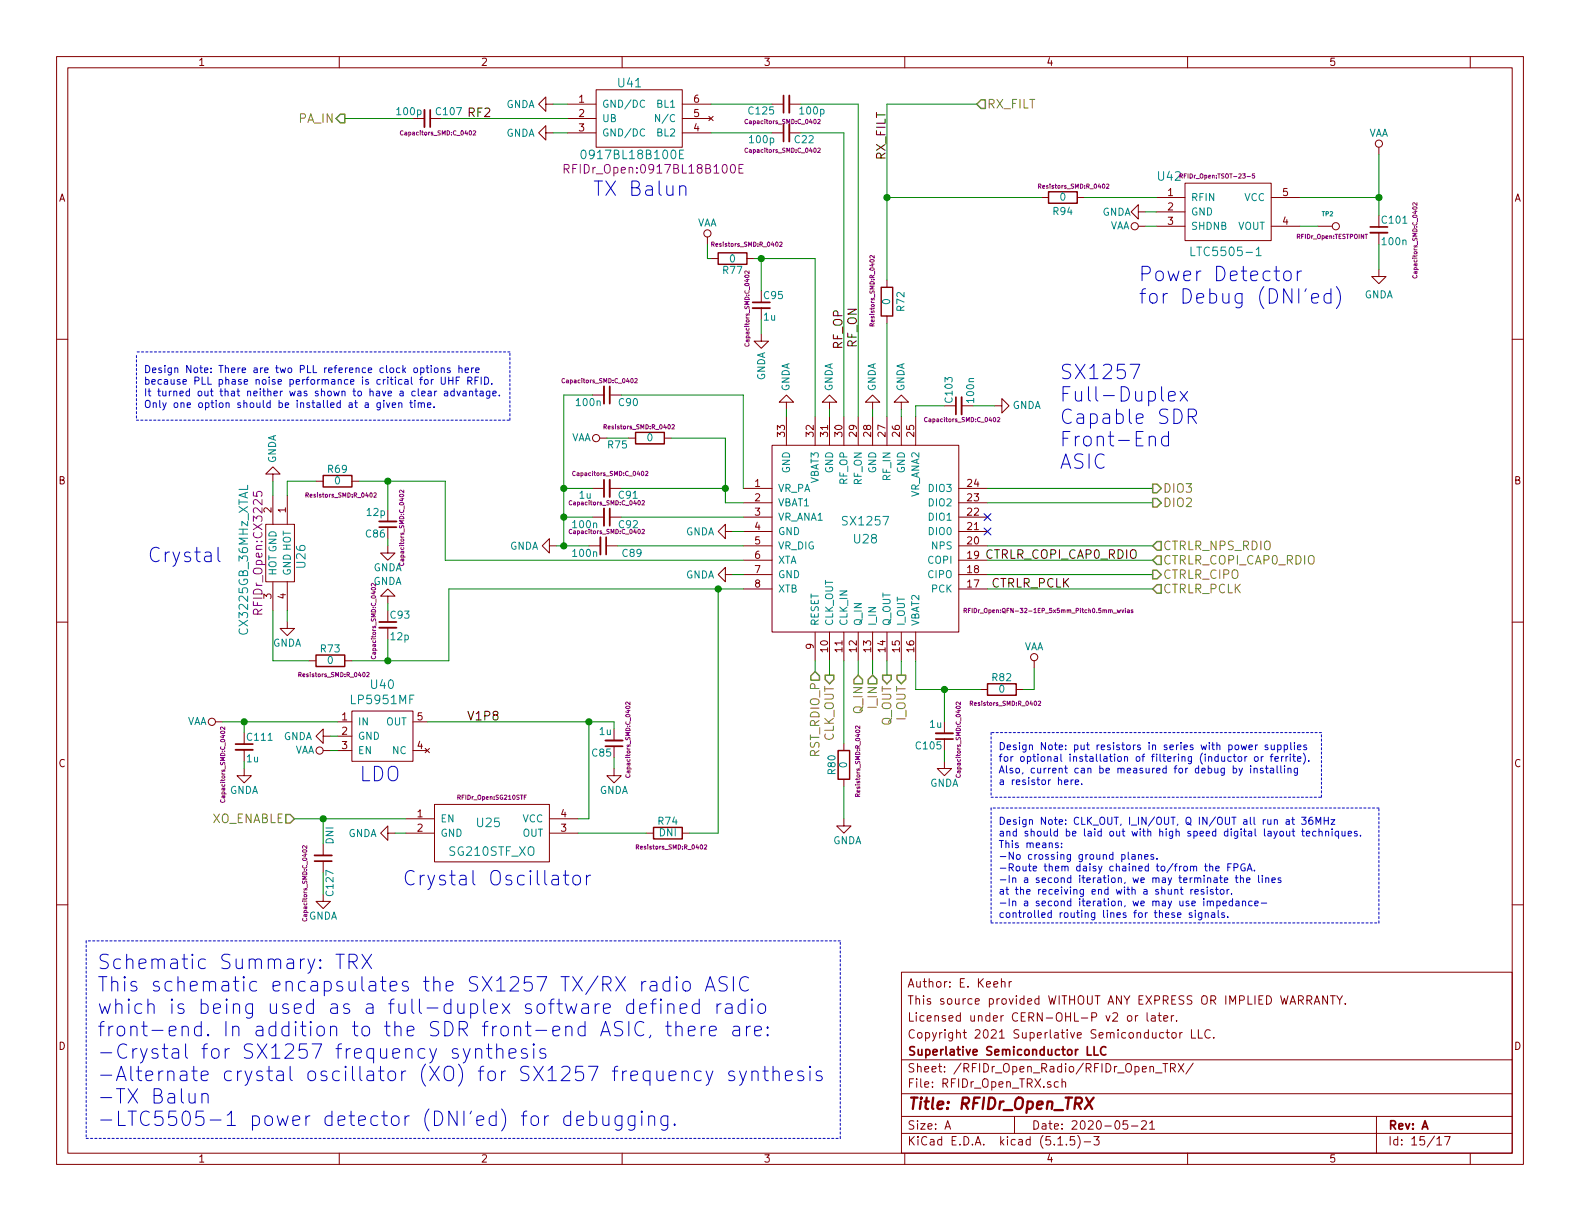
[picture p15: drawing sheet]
<svg xmlns="http://www.w3.org/2000/svg" width="279mm" height="216mm" viewBox="0 0 279 216" stroke-linecap="round" stroke-linejoin="round" font-family="sans-serif">
<defs><g id="words">
<g font-size="3.5" fill="#0000c2">
<text x="104.8" y="34.7">TX Balun</text>
<text x="201.3" y="49.8">Power Detector</text>
<text x="201.3" y="53.7">for Debug (DNI'ed)</text>
<text x="187.3" y="67.1">SX1257</text>
<text x="187.3" y="71">Full-Duplex</text>
<text x="187.3" y="75">Capable SDR</text>
<text x="187.3" y="79">Front-End</text>
<text x="187.3" y="82.9">ASIC</text>
<text x="26" y="99.4">Crystal</text>
<text x="63.5" y="138.2">LDO</text>
<text x="71.1" y="156.6">Crystal Oscillator</text>
<text x="17.1" y="171.4">Schematic Summary: TRX</text>
<text x="17.1" y="175.4">This schematic encapsulates the SX1257 TX/RX radio ASIC</text>
<text x="17.1" y="179.3">which is being used as a full-duplex software defined radio</text>
<text x="17.1" y="183.3">front-end. In addition to the SDR front-end ASIC, there are:</text>
<text x="17.1" y="187.2">-Crystal for SX1257 frequency synthesis</text>
<text x="17.1" y="191.2">-Alternate crystal oscillator (XO) for SX1257 frequency synthesis</text>
<text x="17.1" y="195.2">-TX Balun</text>
<text x="17.1" y="199.1">-LTC5505-1 power detector (DNI'ed) for debugging.</text>
</g>
<text font-size="2.8" fill="#840000" x="160.4" y="196.2">Title: RFIDr_Open_TRX</text>
<g font-size="2.1" fill="#008484">
<text x="109.4" y="15.4">U41</text>
<text x="103.6" y="28.1">0917BL18B100E</text>
<text x="211.4" y="45.3">LTC5505-1</text>
<text x="149.3" y="92.9">SX1257</text>
<text x="54" y="100.4" transform="rotate(-90 54 100.4)">U26</text>
<text x="151.1" y="96.1">U28</text>
<text x="43.9" y="111.8" transform="rotate(-90 43.9 111.8)">CX3225GB_36MHz_XTAL</text>
<text x="62.4" y="124.5">LP5951MF</text>
<text x="65.7" y="121.8">U40</text>
<text x="84.4" y="146.3">U25</text>
<text x="79.6" y="151.3">SG210STF_XO</text>
</g>
<g font-size="2.1" fill="#848400">
<text x="52.9" y="21.7">PA_IN</text>
<text x="174.5" y="19.2">RX_FILT</text>
<text x="205.6" y="87.1">DIO3</text>
<text x="205.6" y="89.7">DIO2</text>
<text x="205.6" y="97.3">CTRLR_NPS_RDIO</text>
<text x="205.6" y="99.8">CTRLR_COPI_CAP0_RDIO</text>
<text x="205.6" y="102.4">CTRLR_CIPO</text>
<text x="205.6" y="104.9">CTRLR_PCLK</text>
<text x="155.1" y="125" transform="rotate(-90 155.1 125)">I_IN</text>
<text x="147.4" y="131.2" transform="rotate(-90 147.4 131.2)">CLK_OUT</text>
<text x="152.5" y="126.1" transform="rotate(-90 152.5 126.1)">Q_IN</text>
<text x="157.6" y="128.5" transform="rotate(-90 157.6 128.5)">Q_OUT</text>
<text x="160.1" y="127.4" transform="rotate(-90 160.1 127.4)">I_OUT</text>
<text x="144.9" y="133.9" transform="rotate(-90 144.9 133.9)">RST_RDIO_P</text>
<text x="37.3" y="145.5">XO_ENABLE</text>
</g>
<g font-size="2.1">
<text x="83" y="20.7">RF2</text>
<text x="156.6" y="28.3" transform="rotate(-90 156.6 28.3)">RX_FILT</text>
<text x="149" y="61.7" transform="rotate(-90 149 61.7)">RF_OP</text>
<text x="151.5" y="61.6" transform="rotate(-90 151.5 61.6)">RF_ON</text>
<text x="174.4" y="98.8">CTRLR_COPI_CAP0_RDIO</text>
<text x="175.3" y="103.9">CTRLR_PCLK</text>
<text x="82.5" y="127.4">V1P8</text>
</g>
<g font-size="2.1" fill="#840084">
<text x="100.8" y="30.7">RFIDr_Open:0917BL18B100E</text>
<text x="204.9" y="32">U42</text>
<text x="46.4" y="108.2" transform="rotate(-90 46.4 108.2)">RFIDr_Open:CX3225</text>
</g>
<g font-size="2.1" fill="#840000">
<text x="160.4" y="177.6">This source provided WITHOUT ANY EXPRESS OR IMPLIED WARRANTY.</text>
<text x="160.4" y="174.6">Author: E. Keehr</text>
<text x="160.4" y="183.6">Copyright 2021 Superlative Semiconductor LLC.</text>
<text x="160.4" y="180.6">Licensed under CERN-OHL-P v2 or later.</text>
<text x="160.4" y="189.6">Sheet: /RFIDr_Open_Radio/RFIDr_Open_TRX/</text>
<text x="160.4" y="186.6">Superlative Semiconductor LLC</text>
<text x="160.4" y="192.3">File: RFIDr_Open_TRX.sch</text>
<text x="160.4" y="202.5">KiCad E.D.A. kicad (5.1.5)-3</text>
<text x="160.4" y="199.7">Size: A</text>
<text x="182.4" y="199.7">Date: 2020-05-21</text>
<text x="245.4" y="199.7">Rev: A</text>
<text x="245.4" y="202.5">Id: 15/17</text>
</g>
<g font-size="1.8" fill="#840000">
<text x="35" y="11.6">1</text>
<text x="85" y="11.6">2</text>
<text x="135" y="11.6">3</text>
<text x="185" y="11.6">4</text>
<text x="235" y="11.6">5</text>
<text x="102.4" y="18.2">1</text>
<text x="102.4" y="20.7">2</text>
<text x="102.4" y="23.2">3</text>
<text x="122.7" y="23.2">4</text>
<text x="122.7" y="20.7">5</text>
<text x="122.7" y="18.2">6</text>
<text x="10.4" y="35.6">A</text>
<text x="206.5" y="34.7">1</text>
<text x="226.8" y="34.7">5</text>
<text x="267.8" y="35.6">A</text>
<text x="206.5" y="37.2">2</text>
<text x="206.5" y="39.8">3</text>
<text x="226.8" y="39.8">4</text>
<text x="138.8" y="77.2" transform="rotate(-90 138.8 77.2)">33</text>
<text x="143.9" y="77.2" transform="rotate(-90 143.9 77.2)">32</text>
<text x="146.4" y="77.2" transform="rotate(-90 146.4 77.2)">31</text>
<text x="149" y="77.2" transform="rotate(-90 149 77.2)">30</text>
<text x="151.5" y="77.2" transform="rotate(-90 151.5 77.2)">29</text>
<text x="154.1" y="77.2" transform="rotate(-90 154.1 77.2)">28</text>
<text x="156.6" y="77.2" transform="rotate(-90 156.6 77.2)">27</text>
<text x="159.1" y="77.2" transform="rotate(-90 159.1 77.2)">26</text>
<text x="161.7" y="77.2" transform="rotate(-90 161.7 77.2)">25</text>
<text x="10.4" y="85.6">B</text>
<text x="133.5" y="86.1">1</text>
<text x="133.5" y="88.6">2</text>
<text x="171.1" y="88.6">23</text>
<text x="171.1" y="86.1">24</text>
<text x="267.8" y="85.6">B</text>
<text x="48" y="90.7" transform="rotate(-90 48 90.7)">2</text>
<text x="50.5" y="90.7" transform="rotate(-90 50.5 90.7)">1</text>
<text x="133.5" y="91.2">3</text>
<text x="133.5" y="93.7">4</text>
<text x="171.1" y="93.7">21</text>
<text x="171.1" y="91.2">22</text>
<text x="133.5" y="96.3">5</text>
<text x="133.5" y="98.8">6</text>
<text x="133.5" y="101.3">7</text>
<text x="171.1" y="101.3">18</text>
<text x="171.1" y="98.8">19</text>
<text x="171.1" y="96.3">20</text>
<text x="48" y="105.9" transform="rotate(-90 48 105.9)">3</text>
<text x="50.5" y="105.9" transform="rotate(-90 50.5 105.9)">4</text>
<text x="133.5" y="103.9">8</text>
<text x="171.1" y="103.9">17</text>
<text x="143.9" y="114.8" transform="rotate(-90 143.9 114.8)">9</text>
<text x="146.4" y="115.3" transform="rotate(-90 146.4 115.3)">10</text>
<text x="149" y="115.3" transform="rotate(-90 149 115.3)">11</text>
<text x="151.5" y="115.3" transform="rotate(-90 151.5 115.3)">12</text>
<text x="154.1" y="115.3" transform="rotate(-90 154.1 115.3)">13</text>
<text x="156.6" y="115.3" transform="rotate(-90 156.6 115.3)">14</text>
<text x="159.1" y="115.3" transform="rotate(-90 159.1 115.3)">15</text>
<text x="161.7" y="115.3" transform="rotate(-90 161.7 115.3)">16</text>
<text x="60.5" y="127.4">1</text>
<text x="60.5" y="129.9">2</text>
<text x="73.8" y="127.4">5</text>
<text x="10.4" y="135.6">C</text>
<text x="60.5" y="132.5">3</text>
<text x="73.8" y="132.5">4</text>
<text x="267.8" y="135.6">C</text>
<text x="73.8" y="144.5">1</text>
<text x="73.8" y="147.1">2</text>
<text x="99.2" y="147.1">3</text>
<text x="99.2" y="144.5">4</text>
<text x="10.4" y="185.6">D</text>
<text x="267.8" y="185.6">D</text>
<text x="35" y="205.5">1</text>
<text x="85" y="205.5">2</text>
<text x="135" y="205.5">3</text>
<text x="185" y="205.5">4</text>
<text x="235" y="205.5">5</text>
</g>
<g font-size="1.8" fill="#008484">
<text x="70.3" y="20.4">100p</text>
<text x="77.2" y="20.4">C107</text>
<text x="89.5" y="19.1">GNDA</text>
<text x="106.4" y="19">GND/DC</text>
<text x="106.4" y="21.6">UB</text>
<text x="116.3" y="19">BL1</text>
<text x="116.6" y="21.6">N/C</text>
<text x="132.5" y="20.2">C125</text>
<text x="141.6" y="20.2">100p</text>
<text x="89.5" y="24.2">GNDA</text>
<text x="106.4" y="24.1">GND/DC</text>
<text x="116.3" y="24.1">BL2</text>
<text x="140.6" y="25.3">C22</text>
<text x="242" y="24.2">VAA</text>
<text x="187.5" y="35.5">0</text>
<text x="210.6" y="35.6">RFIN</text>
<text x="220" y="35.6">VCC</text>
<text x="123.2" y="40.1">VAA</text>
<text x="186.3" y="38">R94</text>
<text x="194.9" y="38.2">GNDA</text>
<text x="196.2" y="40.6">VAA</text>
<text x="210.6" y="38.1">GND</text>
<text x="210.6" y="40.6">SHDNB</text>
<text x="218.9" y="40.6">VOUT</text>
<text x="244.5" y="39.5">C101</text>
<text x="129.1" y="46.4">0</text>
<text x="244.6" y="43.4">100n</text>
<text x="127.9" y="48.4">R77</text>
<text x="135.2" y="52.9">C95</text>
<text x="157.4" y="53.8" transform="rotate(-90 157.4 53.8)">0</text>
<text x="241.2" y="52.8">GNDA</text>
<text x="135.1" y="56.7">1u</text>
<text x="159.9" y="55" transform="rotate(-90 159.9 55)">R72</text>
<text x="102.1" y="71.8">100n</text>
<text x="109.5" y="71.8">C90</text>
<text x="135.3" y="67.3" transform="rotate(-90 135.3 67.3)">GNDA</text>
<text x="139.6" y="69.3" transform="rotate(-90 139.6 69.3)">GNDA</text>
<text x="147.2" y="69.3" transform="rotate(-90 147.2 69.3)">GNDA</text>
<text x="154.9" y="69.3" transform="rotate(-90 154.9 69.3)">GNDA</text>
<text x="159.9" y="69.3" transform="rotate(-90 159.9 69.3)">GNDA</text>
<text x="168.5" y="71.1" transform="rotate(-90 168.5 71.1)">C103</text>
<text x="172.3" y="71" transform="rotate(-90 172.3 71)">100n</text>
<text x="179" y="72.3">GNDA</text>
<text x="48.8" y="82" transform="rotate(-90 48.8 82)">GNDA</text>
<text x="58" y="83.6">R69</text>
<text x="101" y="78">VAA</text>
<text x="107.6" y="79.3">R75</text>
<text x="114.5" y="78">0</text>
<text x="139.7" y="83.7" transform="rotate(-90 139.7 83.7)">GND</text>
<text x="147.3" y="83.7" transform="rotate(-90 147.3 83.7)">GND</text>
<text x="154.9" y="83.7" transform="rotate(-90 154.9 83.7)">GND</text>
<text x="160" y="83.7" transform="rotate(-90 160 83.7)">GND</text>
<text x="59.2" y="85.6">0</text>
<text x="109.5" y="88.2">C91</text>
<text x="137.5" y="87">VR_PA</text>
<text x="137.5" y="89.5">VBAT1</text>
<text x="144.8" y="85.5" transform="rotate(-90 144.8 85.5)">VBAT3</text>
<text x="149.9" y="85.6" transform="rotate(-90 149.9 85.6)">RF_OP</text>
<text x="152.4" y="85.8" transform="rotate(-90 152.4 85.8)">RF_ON</text>
<text x="157.5" y="84.9" transform="rotate(-90 157.5 84.9)">RF_IN</text>
<text x="162.6" y="88" transform="rotate(-90 162.6 88)">VR_ANA2</text>
<text x="164.4" y="89.5">DIO2</text>
<text x="164.4" y="87">DIO3</text>
<text x="64.8" y="95">C86</text>
<text x="64.9" y="91.2">12p</text>
<text x="121.2" y="94.7">GNDA</text>
<text x="137.5" y="92.1">VR_ANA1</text>
<text x="137.5" y="94.6">GND</text>
<text x="164.4" y="94.6">DIO0</text>
<text x="164.4" y="92.1">DIO1</text>
<text x="48.9" y="101.9" transform="rotate(-90 48.9 101.9)">HOT GND</text>
<text x="51.4" y="101.9" transform="rotate(-90 51.4 101.9)">GND HOT</text>
<text x="90.1" y="97.2">GNDA</text>
<text x="101.4" y="98.5">100n</text>
<text x="110.1" y="98.5">C89</text>
<text x="137.5" y="97.2">VR_DIG</text>
<text x="137.5" y="99.7">XTA</text>
<text x="164.2" y="99.7">COPI</text>
<text x="164.9" y="97.2">NPS</text>
<text x="66" y="103.4">GNDA</text>
<text x="121.2" y="102.3">GNDA</text>
<text x="137.5" y="102.2">GND</text>
<text x="137.5" y="104.8">XTB</text>
<text x="164.2" y="102.2">CIPO</text>
<text x="164.8" y="104.8">PCK</text>
<text x="69.1" y="109.4">C93</text>
<text x="69.2" y="113.2">12p</text>
<text x="144.8" y="110.7" transform="rotate(-90 144.8 110.7)">RESET</text>
<text x="147.3" y="110.7" transform="rotate(-90 147.3 110.7)">CLK_OUT</text>
<text x="149.9" y="110.7" transform="rotate(-90 149.9 110.7)">CLK_IN</text>
<text x="152.4" y="110.7" transform="rotate(-90 152.4 110.7)">Q_IN</text>
<text x="154.9" y="110.7" transform="rotate(-90 154.9 110.7)">I_IN</text>
<text x="157.5" y="110.7" transform="rotate(-90 157.5 110.7)">Q_OUT</text>
<text x="160" y="110.7" transform="rotate(-90 160 110.7)">I_OUT</text>
<text x="162.6" y="110.7" transform="rotate(-90 162.6 110.7)">VBAT2</text>
<text x="48.2" y="114.4">GNDA</text>
<text x="56.8" y="115.4">R73</text>
<text x="57.9" y="117.4">0</text>
<text x="181" y="115">VAA</text>
<text x="175.5" y="120.4">R82</text>
<text x="176.7" y="122.5">0</text>
<text x="33" y="128.2">VAA</text>
<text x="43.8" y="131">C111</text>
<text x="50.1" y="130.9">GNDA</text>
<text x="63.2" y="128.3">IN</text>
<text x="63.2" y="130.8">GND</text>
<text x="68.3" y="128.3">OUT</text>
<text x="106" y="130">1u</text>
<text x="164.5" y="128.7">1u</text>
<text x="43.7" y="134.8">1u</text>
<text x="52.1" y="133.3">VAA</text>
<text x="63.2" y="133.3">EN</text>
<text x="69.4" y="133.3">NC</text>
<text x="104.8" y="133.8">C85</text>
<text x="147.8" y="136.9" transform="rotate(-90 147.8 136.9)">R80</text>
<text x="149.8" y="135.7" transform="rotate(-90 149.8 135.7)">0</text>
<text x="162.1" y="132.5">C105</text>
<text x="40.6" y="140.4">GNDA</text>
<text x="106" y="140.4">GNDA</text>
<text x="164.4" y="139.1">GNDA</text>
<text x="59" y="149.3" transform="rotate(-90 59 149.3)">DNI</text>
<text x="61.5" y="148">GNDA</text>
<text x="77.9" y="145.4">EN</text>
<text x="77.9" y="148">GND</text>
<text x="92.4" y="148">OUT</text>
<text x="92.4" y="145.4">VCC</text>
<text x="116.5" y="145.8">R74</text>
<text x="116.6" y="147.9">DNI</text>
<text x="147.3" y="149.3">GNDA</text>
<text x="59" y="158.3" transform="rotate(-90 59 158.3)">C127</text>
<text x="54.6" y="162.6">GNDA</text>
</g>
<g font-size="1.8" fill="#840084">
<text x="132.7" y="25.3">100p</text>
<text x="102.5" y="88.2">1u</text>
<text x="101.4" y="93.4">100n</text>
<text x="109.5" y="93.4">C92</text>
<text x="66" y="101">GNDA</text>
</g>
<g font-size="1.8" fill="#0000c2">
<text x="25.4" y="66">Design Note: There are two PLL reference clock options here</text>
<text x="25.4" y="68">because PLL phase noise performance is critical for UHF RFID.</text>
<text x="25.4" y="70.1">It turned out that neither was shown to have a clear advantage.</text>
<text x="25.4" y="72.1">Only one option should be installed at a given time.</text>
<text x="176.5" y="132.6">Design Note: put resistors in series with power supplies</text>
<text x="176.5" y="134.7">for optional installation of filtering (inductor or ferrite).</text>
<text x="176.5" y="136.8">Also, current can be measured for debug by installing</text>
<text x="176.5" y="138.8">a resistor here.</text>
<text x="176.5" y="145.8">Design Note: CLK_OUT, I_IN/OUT, Q IN/OUT all run at 36MHz</text>
<text x="176.5" y="147.9">and should be laid out with high speed digital layout techniques.</text>
<text x="176.5" y="150">This means:</text>
<text x="176.5" y="152">-No crossing ground planes.</text>
<text x="176.5" y="154.1">-Route them daisy chained to/from the FPGA.</text>
<text x="176.5" y="156.1">-In a second iteration, we may terminate the lines</text>
<text x="176.5" y="158.2">at the receiving end with a shunt resistor.</text>
<text x="176.5" y="160.2">-In a second iteration, we may use impedance-</text>
<text x="176.5" y="162.3">controlled routing lines for these signals.</text>
</g>
<g font-size="1.1" fill="#840084">
<text x="71.2" y="23.9">Capacitors_SMD:C_0402</text>
<text x="132.2" y="21.9">Capacitors_SMD:C_0402</text>
<text x="132.2" y="27">Capacitors_SMD:C_0402</text>
<text x="183.9" y="33.4">Resistors_SMD:R_0402</text>
<text x="209.3" y="31.5">RFIDr_Open:TSOT-23-5</text>
<text x="126.2" y="43.6">Resistors_SMD:R_0402</text>
<text x="229.3" y="42.2">RFIDr_Open:TESTPOINT</text>
<text x="250.6" y="48.8" transform="rotate(-90 250.6 48.8)">Capacitors_SMD:C_0402</text>
<text x="154.6" y="57.4" transform="rotate(-90 154.6 57.4)">Resistors_SMD:R_0402</text>
<text x="132.5" y="60.8" transform="rotate(-90 132.5 60.8)">Capacitors_SMD:C_0402</text>
<text x="99.8" y="67.7">Capacitors_SMD:C_0402</text>
<text x="107.1" y="75.9">Resistors_SMD:R_0402</text>
<text x="163.9" y="74.6">Capacitors_SMD:C_0402</text>
<text x="54.4" y="88">Resistors_SMD:R_0402</text>
<text x="101.1" y="89.3">Capacitors_SMD:C_0402</text>
<text x="101.7" y="84.2">Capacitors_SMD:C_0402</text>
<text x="101.1" y="94.4">Capacitors_SMD:C_0402</text>
<text x="71.5" y="99.6" transform="rotate(-90 71.5 99.6)">Capacitors_SMD:C_0402</text>
<text x="172" y="108.4">RFIDr_Open:QFN-32-1EP_5x5mm_Pitch0.5mm_wvias</text>
<text x="53.1" y="119.7">Resistors_SMD:R_0402</text>
<text x="66.5" y="116.1" transform="rotate(-90 66.5 116.1)">Capacitors_SMD:C_0402</text>
<text x="171.9" y="124.8">Resistors_SMD:R_0402</text>
<text x="111.5" y="137.1" transform="rotate(-90 111.5 137.1)">Capacitors_SMD:C_0402</text>
<text x="169.9" y="137.1" transform="rotate(-90 169.9 137.1)">Capacitors_SMD:C_0402</text>
<text x="39.8" y="141.5" transform="rotate(-90 39.8 141.5)">Capacitors_SMD:C_0402</text>
<text x="81.1" y="141.4">RFIDr_Open:SG210STF</text>
<text x="152.1" y="140.5" transform="rotate(-90 152.1 140.5)">Resistors_SMD:R_0402</text>
<text x="112.8" y="150.2">Resistors_SMD:R_0402</text>
<text x="54.3" y="162.5" transform="rotate(-90 54.3 162.5)">Capacitors_SMD:C_0402</text>
</g>
<text font-size="1.1" fill="#008484" x="233.8" y="38.2">TP2</text>
</g></defs>
<g fill="none" stroke="#840000" stroke-width=".18">
<path d="M10 10h259.4v195.9h-259.4zM12 12h255.4v191.9h-255.4zM60 10v2M96.5 18.4v-1.3l-1.3 1.3 1.3 1.3v-1.3h1.3M100.3 18.4h5.1M105.4 15.9h15.2v10.1h-15.2zM110 10v2M120.6 18.4h5.1M136.5 18.4h2.1M139.6 18.4h2M160 10v2M210 10v2"/>
<path d="M260 10v2M73 21h2.1M76.1 21h2M96.5 23.5v-1.3l-1.3 1.3 1.3 1.3v-1.3h1.3M100.3 21h5.1M100.3 23.5h5.1M120.6 21h5.1M120.6 23.5h5.1M125.3 20.6l.8 .7M126.1 20.6l-.8 .7M136.5 23.5h2.1M139.6 23.5h2"/>
<path d="M184.1 34.9h1.3M190.5 34.9h1.3M201.3 37.5v-1.3l-1.3 1.3 1.3 1.2v-1.2h1.3M204.5 34.9h5M204.5 37.5h5M209.5 32.4h15.3v10.1h-15.3zM224.8 34.9h5.1M243.8 26v1.3M243.8 38.1v2M10 60h2M125.1 41.9v1.3M125.7 45.7h1.3"/>
<path d="M132.1 45.7h1.2M134.6 59.1v1.2h1.3l-1.3 1.3-1.3-1.3h1.3M134.6 54.5v2M156.8 49.5v1.3M156.8 55.9v1.3M201.3 40h1.3M204.5 40h5M224.8 40h5.1M233 40h2.6M243.8 47.6v1.3h1.3l-1.3 1.3-1.2-1.3h1.2M243.8 41.1v2.1M267.4 60h2"/>
<path d="M104.8 69.9h2M106 77.5h1.3M107.8 69.9h2.1M111.1 77.5h1.3M117.5 77.5h1.2M136.5 78.7h33v33.1h-33zM139.1 71.1h1.2l-1.2-1.2-1.3 1.2h1.3v1.3M139.1 73.7v5M144.1 73.7v5M146.7 71.1h1.3l-1.3-1.2-1.3 1.2h1.3v1.3M146.7 73.7v5M149.2 73.7v5"/>
<path d="M151.8 73.7v5M154.3 71.1h1.3l-1.3-1.2-1.3 1.2h1.3v1.3M154.3 73.7v5M156.8 73.7v5M159.4 71.1h1.3l-1.3-1.2-1.3 1.2h1.3v1.3M159.4 73.7v5M161.9 73.7v5M167 71.8h2M170.1 71.8h2M175.9 71.8h1.3v-1.3l1.2 1.3-1.2 1.2v-1.2M47 92.7h5.1v10.2h-5.1zM48.3 83.8h1.2l-1.2-1.2-1.3 1.2h1.3v1.3"/>
<path d="M48.3 87.6v5.1M50.8 87.6v5.1M55.9 85.1h1.2M62.2 85.1h1.3M68.6 96.5v1.3h1.2l-1.2 1.3-1.3-1.3h1.3M68.6 90.2v2M68.6 93.2v2.1M97.2 96.5v-1.2l-1.3 1.2 1.3 1.3v-1.3h1.2M104.1 96.5h2.1M104.8 86.4h2M104.8 91.4h2M107.2 96.5h2"/>
<path d="M107.8 86.4h2.1M107.8 91.4h2.1M128.3 94v-1.3l-1.3 1.3 1.3 1.3v-1.3h1.2M131.4 86.4h5.1M131.4 91.4h5.1M131.4 99.1h5.1M131.4 88.9h5.1M131.4 96.5h5.1M131.4 94h5.1M169.5 86.4h5.1M169.5 91.4h5.1M169.5 99.1h5.1"/>
<path d="M169.5 88.9h5.1M169.5 96.5h5.1M169.5 94h5.1M10 110h2M48.3 102.9v5.1M50.8 109.9v1.2h1.3l-1.3 1.3-1.3-1.3h1.3M50.8 102.9v5.1M54.6 116.8h1.3M61 116.8h1.2M68.6 105.4h1.2l-1.2-1.3-1.3 1.3h1.3v1.3M68.6 111v2M128.3 101.6v-1.3l-1.3 1.3 1.3 1.3v-1.3h1.2"/>
<path d="M131.4 104.1h5.1M131.4 101.6h5.1M144.1 111.8v5M146.7 111.8v5M149.2 111.8v5M151.8 111.8v5M154.3 111.8v5M156.8 111.8v5M159.4 111.8v5M161.9 111.8v5M169.5 104.1h5.1M169.5 101.6h5.1"/>
<path d="M182.9 116.8v1.3M267.4 110h2M38.1 127.6h1.3M43.2 135.9v1.3h1.2l-1.2 1.2-1.3-1.2h1.3M43.2 129.5v2.1M43.2 132.6v2M57.1 130.2v-1.3l-1.2 1.3 1.2 1.2v-1.2h1.3M57.1 132.7h1.3M59.7 127.6h2.5M59.7 130.2h2.5M59.7 132.7h2.5M62.2 125.7h10.8v8.9h-10.8z"/>
<path d="M73 127.6h2.6M73 132.7h2.6M75.2 132.3l.7 .8M75.9 132.3l-.7 .8M108.6 135.9v1.3h1.3l-1.3 1.2-1.3-1.2h1.3M108.6 128.9v2M108.6 132v2M149.2 131.4v1.3M149.2 137.8v1.3M167 134.6v1.3h1.3l-1.3 1.3-1.3-1.3h1.3M167 127.6v2.1M167 130.7v2"/>
<path d="M173.4 121.9h1.2M179.7 121.9h1.3M10 160h2M57.1 158.1v1.3h1.3l-1.3 1.3-1.2-1.3h1.2M57.1 149.2v2.1M57.1 152.3v2M68.6 147.3v-1.2l-1.3 1.2 1.3 1.3v-1.3h1.2M71.8 144.8h5M71.8 147.3h5M76.8 142.2h20.4v10.2h-20.4zM97.2 144.8h5M97.2 147.3h5"/>
<path d="M114.3 147.3h1.3M120.6 147.3h1.3M149.2 144.8v1.3h1.3l-1.3 1.2-1.2-1.2h1.2M267.4 160h2M159.4 171.9h108v32h-108zM177.1 173.7l.2-.1h.4v.9M177.1 173.1v1.4M178.5 173.6v.9M178.9 173.6l-.4 .1v.1M199.4 179.7l.2-.1 .5 .1v.7l-.3 .2-.4-.2zM200.8 179.6v1M201.2 179.6l-.4 .3"/>
<path d="M202.8 179.1v1.3l.3 .2M203.6 179.7h.6l.1 .9M204.3 179.9l-.5 .1-.2 .2 .2 .4 .5-.1M204.8 179.6h.6M205 179.1v1.3l.4 .2M207.1 179.6v1M207.6 179.6l-.5 .3M231.1 176.9l.7-.1 .2-.2-.1-.4-.2-.1h-.6v1.5M231.5 176.9l.5 .7M232.4 177.6l.5-1.5 .5 1.5M232.5 177.1h.7M234.7 176.1v1.5l-.8-1.5v1.5"/>
<path d="M235.3 176.1h.8M235.7 176.1v1.5M236.4 176.1l.5 .8 .5-.8M236.9 176.9v.7M237.9 177.4v.2M159.4 197.4h108M159.4 193.4h108M159.4 187.4h108M167.1 199.7l.5-1.5 .5 1.5M167.2 199.2h.8M179.4 197.4v3M187.1 191.3h-.4l-.3 .2 .1 .6 .2 .2 .4-.1"/>
<path d="M187.8 191.4l.1-.1a.37 .37 0 0 1 .5 .2v.8M187.8 190.8v1.5M199.4 198.2h-.7l-.1 .7 .2-.1h.5l.1 .2v.5l-.2 .2-.6-.2M200.1 199.1h1.1M201.9 198.3l.2-.1h.3l.3 .1v.3v.2l-.9 .9h.9M203.3 198.6l.4-.4v1.5M203.3 199.7h.9M204.3 189.7h1.2M205.6 188.1h.9M205.8 182.7l-.4-.1-.3 .3v.5l.3 .2 .4-.1M205.8 180.1l.7-.2-.1-.2-.4-.1-.2 .2v.7h.6M206.1 188.1v1.5"/>
<path d="M206.2 182.6h.6M206.4 182.1v1.3l.4 .2M207 188.8h.7l.1-.2v-.4l-.2-.1h-.6v1.5M207.3 182.7l.2-.1 .4 .1v.7l-.2 .2-.4-.2zM207.3 188.8l.5 .8M208.1 180.4v.2M208.4 188.1l.9 1.5M208.6 182.6v1M209.1 182.6l-.5 .3M209.3 188.1l-.9 1.5M210.7 182.1v1.5h.7M211 188l-1.3 1.9"/>
<path d="M211.9 182.1v1.5h.7M214 182.2a.7 .7 0 0 0-.9 .2 .7 .7 0 0 0 .1 1 .55 .55 0 0 0 .8 0M214.6 183.4v.2M243.4 197.4v6.5M60 203.9v2M110 203.9v2M159.4 200.4h108M160 203.9v2M187.1 202.5h.8M188.6 202.3v.2M190 201h-.7l-.1 .7 .2-.2 .5 .1 .2 .2-.1 .5-.2 .2-.6-.2M190.6 200.8a1.71 1.71 0 0 1 0 2.2"/>
<path d="M191.7 201.9h1.2M193.4 201h1l-.5 .5 .4 .2v.6l-.2 .2-.7-.2M210 203.9v2M254.1 201.4l.4-.4v1.5M254.1 202.5h.8M255.4 201h1l-.6 1.5M260 203.9v2"/>
<circle cx="243.8" cy="25.4" r=".63"/>
<circle cx="125.1" cy="41.3" r=".63"/>
<circle cx="200.7" cy="40" r=".63"/>
<circle cx="236.2" cy="40" r=".63"/>
<circle cx="105.4" cy="77.5" r=".63"/>
<circle cx="182.9" cy="116.2" r=".63"/>
<circle cx="37.5" cy="127.6" r=".63"/>
<circle cx="56.5" cy="132.7" r=".63"/>
</g>
<path d="M192.1 194.1l1 2M193.4 194.1l-1.6 2" fill="none" stroke="#840000" stroke-width=".41"/>
<g fill="none" stroke="#840000" stroke-width=".3">
<path d="M76.1 19.4v3.1M138.6 16.9v3M138.6 22v3M133.1 53.5h3M242.3 40.1h3.1M107.8 68.3v3.1M169 70.2v3.1M67.1 93.2h3M106.8 84.8v3.1M107.2 95v3M107.8 89.9v3.1M67.1 110h3"/>
<path d="M41.7 131.6h3M107.1 132h3M165.5 130.7h3M55.6 152.3h3.1M192.3 185.1v1.5h.7M193.5 185.1v1.5h.7M195.6 185.2a.7 .7 0 0 0-1 .2 .7 .7 0 0 0 .2 1 .55 .55 0 0 0 .8 0"/>
</g>
<path d="M185.4 33.9h5.1v2h-5.1zM127 44.7h5.1v2h-5.1zM155.8 50.8h2.1v5.1h-2.1zM112.4 76.5h5.1v2h-5.1zM57.1 84.1h5.1v2h-5.1zM55.9 115.8h5.1v2.1h-5.1zM148.2 132.7h2v5.1h-2zM174.6 120.9h5.1v2h-5.1zM115.6 146.3h5v2h-5z" fill="none" stroke="#840000" stroke-width=".25"/>
<g fill="none" stroke="#840084" stroke-width=".18">
<path d="M71.3 23.2a.34 .34 0 0 0-.5 .3 .34 .34 0 0 0 .5 .3M83.7 23.2l.3-.1 .1 .2-.5 .6h.5M99.8 29.9l.7-.1 .1-.2v-.4l-.2-.1h-.6v1.5M100.1 29.9l.5 .7M130.7 29.8h.5M131.4 29.1h-.7v1.5h.7M132.2 26.3a.34 .34 0 0 0-.5 .3 .34 .34 0 0 0 .5 .3M132.2 21.2a.34 .34 0 0 0-.5 .3 .34 .34 0 0 0 .5 .3M144.6 26.3l.3-.1 .2 .2-.5 .5h.5M144.6 21.2l.3-.1 .2 .2-.5 .6h.5M183.6 32.9h.4v-.3l-.4-.1v.8M195.7 32.6l.3-.1 .1 .3-.5 .5h.5"/>
<path d="M221.8 30.7h-.3l-.1 .4h.4v.3h-.4M250.6 35.8v.5l-.6-.5-.2 .2 .1 .3M125.9 43.2h.3l.1-.3-.4-.1v.8M132.5 47.9v.5l-.6-.5-.2 .2 .1 .3M137.9 42.9l.3-.1 .1 .2-.5 .6h.5M154.2 57.6v-.4h-.3l-.1 .4h.8M154.6 45.2v.4l-.5-.4-.3 .1 .1 .3M249.9 48.7a.34 .34 0 0 0 .3 .5 .34 .34 0 0 0 .3-.5M99.8 67a.34 .34 0 0 0-.4 .3 .34 .34 0 0 0 .4 .3M106.8 75.5l.4-.1v-.2l-.4-.1v.7M112.3 67l.2-.1 .2 .3-.5 .5h.5M118.8 75.2l.3-.1 .2 .2-.5 .5h.5"/>
<path d="M131.8 60.8a.34 .34 0 0 0 .3 .4 .34 .34 0 0 0 .3-.4M164 73.9a.34 .34 0 0 0-.5 .3 .34 .34 0 0 0 .5 .3M176.4 73.9l.3-.1 .1 .2-.5 .6h.5M44.8 87v.7l.7 .1-.1-.2v-.6l.3-.1 .5 .1 .1 .2v.4l-.1 .2M54.1 87.6l.4-.1v-.3l-.4-.1v.8M66.1 87.2l.3-.1 .1 .3-.4 .5h.4M71.4 86.7v.4l-.5-.4-.3 .1 .1 .3M101.1 88.6a.34 .34 0 0 0-.5 .3 .34 .34 0 0 0 .5 .3M101.1 93.7a.34 .34 0 0 0-.5 .3 .34 .34 0 0 0 .5 .3M101.7 83.4a.34 .34 0 0 0-.5 .3 .34 .34 0 0 0 .5 .3M113.5 88.6l.3-.1 .2 .2-.5 .6h.5M113.5 93.7l.3-.1 .2 .2-.5 .6h.5"/>
<path d="M114.1 83.4l.3-.1 .2 .3-.5 .5h.5M52.8 119.3h.4v-.3l-.4-.1v.8M64.8 119l.4-.1 .1 .2-.5 .6h.5M65.7 116a.34 .34 0 0 0 .3 .5 .34 .34 0 0 0 .3-.5M170.5 108l.4-.1v-.3h-.4v.7M170.7 108l.2 .3M171.2 107.9h.3M171.6 107.6h-.4v.7M198.4 107.8l.2 .5 .1-.5M199 107.6h.1M199 107.8v.5M199.4 107.9h.3v.4h-.3v-.2l.3-.1"/>
<path d="M200.3 107.9h-.3l.3 .2v.2h-.3M39.8 128.5v.5l-.6-.5-.2 .2 .1 .3M110.7 137a.34 .34 0 0 0 .3 .5 .34 .34 0 0 0 .3-.5M111.4 124.1v.5l-.5-.5-.3 .2 .1 .3M152 128.4v.4l-.5-.4-.2 .1 .1 .3M169.1 137a.34 .34 0 0 0 .3 .5 .34 .34 0 0 0 .3-.5M169.8 124.1v.5l-.5-.5-.2 .2v.3M171.6 124.4l.4-.1v-.2l-.4-.1v.7M183.6 124.1l.3-.1 .1 .2-.4 .5h.4M39.1 141.4a.34 .34 0 0 0 .3 .5 .34 .34 0 0 0 .3-.5M54.3 149.5v.5l-.6-.5-.2 .2 .1 .3M93.1 140.6h-.4v.8"/>
<path d="M112.5 149.8l.4-.1v-.2l-.4-.1v.7M124.5 149.5l.3-.1 .2 .2-.5 .5h.5M151.7 140.8l-.1-.4h-.2l-.1 .4h.7M53.6 162.4a.34 .34 0 0 0 .3 .5 .34 .34 0 0 0 .3-.5"/>
</g>
<path d="M114 17.8a.6 .6 0 0 0-.9 .4 .6 .6 0 0 0 .6 .8l.3-.2M102.9 26.7l.2-.2a.82 .82 0 0 1 .6 .7 .82 .82 0 0 1-.3 .8l-.1 .1a.84 .84 0 0 1-.4-1.4zM114 22.9a.6 .6 0 0 0-.9 .4 .6 .6 0 0 0 .6 .8l.3-.2M116.6 20.2v1.3l-.7-1.3v1.3M120.2 27.3h.5M120.9 26.5h-.7v1.6h.7M210.6 43.7v1.5h.7M222.1 44.1l.5-.4v1.5M222.1 45.2h.9M43.8 85.8v.7h-1.5" fill="none" stroke="#008484" stroke-width=".18"/>
<g fill="none" stroke="#840000" stroke-width=".33">
<path d="M75.1 19.4v3.1M139.6 16.9v3M139.6 22v3M133.1 54.5h3M242.3 41.1h3.1M106.8 68.3v3.1M170.1 70.2v3.1M67.1 92.2h3M106.2 95v3M106.8 89.9v3.1M107.8 84.8v3.1M67.1 111h3"/>
<path d="M41.7 132.6h3M107.1 130.9h3M165.5 129.7h3M55.6 151.3h3.1"/>
</g>
<g fill="none" stroke="#0000c2" stroke-width=".18" stroke-dasharray=".4 .4">
<path d="M24.1 62.9v11.4M24.1 74.3h66.1M90.2 74.3v-12.1M90.2 62.2h-66.1M175.3 129.5v11.5M233.7 129.5h-58.4M175.3 142.9v20.3M175.3 141h58.4M233.7 141v-11.5M243.8 142.9h-68.5M15.2 166.4v34.9M148.6 166.4h-133.4"/>
<path d="M175.3 163.2h68.5M243.8 163.2v-20.3M15.2 201.3h133.4M148.6 201.3v-34.9"/>
</g>
<g fill="none" stroke="#008400" stroke-width=".18">
<path d="M97.8 18.4h2.5M125.7 18.4h10.8M141.6 18.4h10.2v55.3M172.7 18.4h-15.9v31.1M61 21h12M78.1 21h22.2M97.8 23.5h2.5M125.7 23.5h10.8M141.6 23.5h7.6v50.2M156.8 34.9h27.3M191.8 34.9h12.7M202.6 37.5h1.9"/>
<path d="M229.9 34.9h13.9M243.8 27.3v10.8M125.1 43.2v2.5h.6M133.3 45.7h10.8v28M134.6 45.7v5.7M134.6 56.5v2.6M156.8 57.2v16.5M202.6 40h1.9M229.9 40h3.1M243.8 43.2v4.4M104.8 69.9h-5.1v26.6M107.3 77.5h3.8"/>
<path d="M109.9 69.9h21.5v16.5M118.7 77.5h9.6v11.4h3.1M139.1 72.4v1.3M146.7 72.4v1.3M154.3 72.4v1.3M159.4 72.4v1.3M167 71.8h-5.1v1.9M172.1 71.8h3.8M48.3 85.1v2.5M55.9 85.1h-5.1v2.5M63.5 85.1h15.2v14h52.7M68.6 85.1v5.1"/>
<path d="M68.6 95.3v1.2M98.4 96.5h5.7M99.7 86.4h5.1M99.7 91.4h5.1M109.2 96.5h22.2M109.9 86.4h18.4M109.9 91.4h21.5M129.5 94h1.9M174.6 99.1h29.2M174.6 96.5h29.2M174.6 86.4h29.2M174.6 88.9h29.2"/>
<path d="M48.3 108v8.8h6.3M50.8 108v1.9M68.6 106.7v1.3M68.6 113v3.8M127 104.1v43.2h-5.1M129.5 101.6h1.9M131.4 104.1h-52v12.7h-17.2M144.1 116.8v1.9M146.7 116.8v2.6M149.2 116.8v14.6M151.8 116.8v2.6M154.3 116.8v2.6"/>
<path d="M156.8 116.8v2.6M159.4 116.8v2.6M161.9 116.8v5.1h11.5M174.6 101.6h29.2M174.6 104.1h29.2M182.9 118.1v3.8h-1.9M39.4 127.6h20.3M43.2 127.6v1.9M43.2 134.6v1.3M58.4 132.7h1.3M58.4 130.2h1.3M75.6 127.6h33v1.3"/>
<path d="M104.1 127.6v17.2h-1.9M108.6 134v1.9M149.2 139.1v5.7M167 121.9v5.7M167 132.7v1.9M52.1 144.8h19.7M57.1 144.8v4.4M57.1 154.3v3.8M69.8 147.3h2M102.2 147.3h12.1"/>
</g>
<g fill="none" stroke="#848400" stroke-width=".25">
<path d="M173.5 17.7h.7v1.5h-.7l-.8-.8zM60.2 20.2h.8v1.5h-.8l-.8-.7zM203.8 85.6h.8l.8 .8-.8 .7h-.8zM203.8 88.1h.8l.8 .8-.8 .8h-.8zM204.6 95.8h.8v1.5h-.8l-.8-.8zM204.6 98.3h.8v1.5h-.8l-.8-.7zM144.1 118.7l.8 .8v.8h-1.5v-.8zM145.9 119.4h1.5v.7l-.7 .8-.8-.8zM151.8 119.4l.7 .7v.8h-1.5v-.8zM154.3 119.4l.8 .7v.8h-1.6v-.8zM156.1 119.4h1.5v.7l-.8 .8-.7-.8zM158.6 119.4h1.5v.7l-.7 .8-.8-.8z"/>
<path d="M203.8 100.8h.8l.8 .8-.8 .8h-.8zM204.6 103.4h.8v1.5h-.8l-.8-.8zM50.5 144h.8l.8 .8-.8 .7h-.8z"/>
</g>
<g fill="none" stroke="#0000c2" stroke-width=".18">
<path d="M120.2 33.1a.63 .63 0 0 1 1.1 .1v1.3M227.1 48.2a.67 .67 0 0 1 .7-.3 .67 .67 0 0 1 .5 .5v.7a.68 .68 0 0 1-.6 .6 .68 .68 0 0 1-.7-.6v-.7zM229.4 47.9v1.7M230.1 47.9a.69 .69 0 0 0-.7 .5M232 52.7l1.2-.2-.2-.5-.7-.1-.3 .3v1l.1 .3 .2 .1 .7-.1M235.4 52l-.8-.1-.5 .5v.7l.3 .4 .2 .1 .8-.1M235.4 51.1v2.5M236.3 50.7a2.98 2.98 0 0 1 0 3.9M67.3 71.2v1l-.3 .3-.3-.1M67.3 71.3l-.4-.1-.3 .3 .2 .5h.5M67.9 71.2v.9M68.4 71.2l.2 .9 .3-.9"/>
<path d="M69.4 71.6l.6-.1-.1-.2-.4-.1-.1 .2v.6h.5M70.5 71.3l.2-.1 .3 .1 .1 .8M70.5 71.2v.9M72.4 71.2h.5M72.6 70.8v1.1l.3 .2M73.4 71.2v.9M74 71.3l.1-.1 .3 .1 .1 .8M74 71.2v.9M74.4 65.1l.4-.1 .2 .3-.1 .5h-.5M74.4 65v1.3M74.5 71.4l.2-.2 .3 .1 .1 .8M75.1 67.2l.2-.1 .4 .1v.5l-.1 .2h-.3l-.2-.1z"/>
<path d="M75.4 65h.4M75.5 64.6v1.1l.3 .2M75.6 71.6l.6-.1-.1-.2-.3-.1-.2 .2 .1 .6h.4M75.7 69.2h.5l.1 .8M76.3 64.6v.1M76.3 69.5h-.5l-.1 .2v.3h.6M76.3 65v.9M76.3 67.1v.8M76.6 67.1l-.2 .1-.1 .1M76.8 71.9v.2M76.9 69.2v.8M76.9 65.1l.3-.1 .3 .3v.4l-.3 .2-.3-.1-.1-.1z"/>
<path d="M77.2 69.2l-.3 .2M78 65.2l.2-.2 .3 .1 .1 .8M78 66.7v1l.3 .2h.2l.2-.2v-1M78 65v.9M78.6 69.2h.5l.1 .8M79.2 69.5h-.5l-.1 .2v.3h.6M79.3 66.7v1.2M79.3 67.3h.8M79.6 65.1l-.3-.1-.2 .2 .1 .2 .4 .1v.3h-.5M80.1 66.7v1.2M80.3 69.2h-.3l-.3 .2 .1 .6h.5M80.3 68.7v1.3"/>
<path d="M80.7 67.3h.4M80.8 69.2l.3 .8 .3-.8M81.2 65.2l.2-.2 .2 .1 .1 .8M81.2 64.6v1.3M81.3 66.7h-.6v1.2M81.9 69.2h.5v.8M82.2 65.5l.7-.1-.1-.3-.4-.1-.2 .2 .1 .6h.5M82.4 69.5h-.4l-.2 .2 .1 .3h.5M82.7 67.3h.6l.2-.2-.1-.3-.2-.1h-.5v1.2M83 69.3l.2-.1h.3l.1 .8M83 67.3l.5 .6M83 69.2v.8"/>
<path d="M83.4 65v.9M83.8 65l-.4 .3M84 67.3h.4M84 69.2h.5M84.1 65.5l.6-.1v-.3l-.4-.1-.2 .2 .1 .6h.5M84.2 68.7v1.1l.3 .2M84.6 66.7h-.6v1.2M84.9 69.2h.5v.8M85.1 66.7v1.2M85.4 69.5h-.4l-.1 .2v.3h.5M85.7 66.7a.64 .64 0 0 1 .7 .6 .64 .64 0 0 1-.7 .6zM86.6 69.2v1l-.2 .2h-.3"/>
<path d="M86.6 69.2h-.4l-.2 .2 .1 .6h.5M87 67.8v.1M87.1 69.6l.7-.1-.1-.3h-.4l-.2 .1 .1 .7h.5M88.3 69.9v.1M199.8 64.4h1.7l-1 2.6M203.2 77.4a.63 .63 0 0 1 1.1 .1v1.3M206.6 70.1l1.2-.3-.1-.5-.7-.1-.3 .1-.1 .3 .1 1.2 .3 .1 .7-.1M206.6 77.3l-.7-.2-.5 .5v.8l.3 .3 .2 .1 .7-.1M206.6 76.3v2.5M208.7 69.2l1.3 1.7M210 69.2l-1.3 1.7M210.1 73.7h1a.68 .68 0 0 0 .5-.7 .68 .68 0 0 0-.5-.7h-1v2.6"/>
<path d="M210.7 73.7l.9 1.2M38.6 96.8v2.1l.3 .4M188.3 138.3l.6-.1-.1-.3h-.4l-.1 .2v.6h.5M189.4 137.9v.8M189.8 137.9l-.4 .2M190.1 138.3l.7-.1-.1-.3h-.4l-.2 .2 .1 .6h.5M191.3 138.6v.1M218.1 133.8h.5M218.3 133.4v1l.3 .2M219 133.8h.4l.1 .1v.7h-.3l-.3-.2zM219.1 135.8l.3 .9M219.5 131.7l.2 .9 .3-.6 .2 .6 .2-.9"/>
<path d="M219.7 135.8l-.4 1.2-.2 .1M220.1 133.8v.8M220.5 133.8l-.4 .2M220.9 132.1l.6-.1-.1-.2-.3-.1-.2 .2v.6h.5M221.2 135.4v.1M221.2 135.8v.9M221.8 136l.1-.2 .3 .1 .1 .8M221.8 135.8v.9M221.9 133.8h.3l.3 .2-.1 .6h-.3l-.3-.2zM222 131.7v.9M222.4 131.7l-.3 .1-.1 .2M223 133.8v.8"/>
<path d="M223.3 135.9l-.3-.1-.1 .2v.2l.4 .1v.3h-.4M223.4 133.8l-.4 .2M223.8 135.8h.5M224 135.4v1.1l.3 .2M224.2 131.8l-.3-.1-.2 .2 .1 .2 .4 .1v.3h-.5M224.6 133.8h.5M224.7 135.9h.4l.1 .8M224.8 131.7l.1 .8 .2 .1 .2-.2M225.1 133.4l-.3 .1v1.1M225.2 136.1l-.4 .1-.2 .2 .1 .2h.5M225.3 131.7v.9M225.5 134.2l.6-.1-.1-.3h-.4l-.1 .2v.6h.5"/>
<path d="M225.8 135.4v1.1l.2 .2M225.9 131.8l.4-.1 .2 .3-.1 .5h-.5M225.9 131.7v1.3M226.5 135.4v1.1l.2 .2M226.6 133.8v.8M227 133.8h-.3l-.1 .2M227.1 131.8l.4-.1 .2 .3-.1 .5h-.5M227.1 131.7v1.3M227.2 135.4v.1M227.2 135.8v.9M227.4 133.8v.8M227.8 133.8h-.3l-.1 .2"/>
<path d="M227.8 136l.1-.2 .3 .1 .1 .8M227.8 135.8v.9M228.2 133.4v.1M228.2 133.8v.8M228.2 131.3v1.1l.2 .2M228.6 133.8h.5M228.8 133.4v1l.3 .2M228.9 131.3v.1M228.9 131.7v.9M229.4 132.1l.6-.1v-.2l-.4-.1-.2 .2 .1 .6h.5M229.4 134.2l.6-.1v-.3h-.4l-.2 .2 .1 .6h.5M229.4 135.8v1.2l-.2 .1-.3-.1"/>
<path d="M229.4 135.9l-.3-.1-.2 .3 .1 .5h.4M230.5 133.2a1.47 1.47 0 0 1 0 1.9M231 131.8l-.3-.1-.2 .2 .1 .2 .4 .1v.3h-.5M231.4 134.5v.1M99.6 154.8h1M100 153.9v2.2l.1 .2 .5 .2M101.5 154.9a.69 .69 0 0 1 1.1 .3v.8a.7 .7 0 0 1-.6 .5 .7 .7 0 0 1-.7-.5v-.8zM103.7 154.8v1.7M104.4 154.8a.69 .69 0 0 0-.7 .4M187.1 149.1l-.3-.1-.2 .2 .1 .2 .4 .1v.3h-.5M187.7 149.8v.1M187.7 149.1v.1"/>
<path d="M199.5 150.7v1.1l.2 .1M200.2 151.2h.5v.7M200.7 151.4l-.4 .1-.2 .1 .1 .3h.5M201.3 151.2l.2-.1 .3 .1 .1 .7M201.3 151.1v.8M202.4 151.5l.6-.1v-.2l-.4-.1-.2 .2 .1 .6h.5M204 151.2l-.3-.1-.2 .2 .1 .2 .4 .1v.3h-.5M204.6 151.8v.1M208.7 157.3h.5M208.9 156.8v1.1l.3 .2M210.6 157.3v.8M210.9 157.3h-.2l-.1 .2"/>
<path d="M211.3 157.7l.6-.1v-.3h-.4l-.2 .2 .1 .6h.5M212.9 157.3h-.3l-.2 .2v.1l.5 .2v.3h-.5M213 153.2h.5M213.2 152.7v1.1l.3 .2M213.5 159.5l.2-.2 .3 .1v.8M213.5 157.3v.8M213.9 153.3l.2-.1h.3l.1 .8M213.9 152.7v1.3M214 159.5l.2-.2 .3 .1 .1 .8M214.5 157.3h-.3l-.2 .2 .1 .1 .4 .2v.3h-.5M214.9 157.3h.5M215 153.6l.6-.1-.1-.3h-.3l-.2 .1 .1 .6h.4"/>
<path d="M215.1 156.8v1.1l.3 .2M215.2 159.4l.3-.1 .3 .3-.1 .5h-.5M215.2 159.3v1.3M215.7 155.2h.5M215.8 154.8v1.1l.4 .2M215.9 157.3h.3l.3 .2-.2 .6h-.3l-.2-.2zM216.3 159.7l.6-.1-.1-.2-.3-.1-.2 .2v.6h.5M216.5 155.6l.6-.1-.1-.2-.3-.1-.2 .2 .1 .6h.4M217 157.3v.8M217.1 153.3h.4M217.3 157.3l-.3 .2M217.7 152.7h-.6v1.3"/>
<path d="M217.8 158v.1M218 159.4l-.4-.1-.3 .3 .2 .5h.5M218 158.9v1.3M218.2 153.4l.7-.1v-.4l-.2-.2h-.5v1.3M218.4 155.2h.5M218.6 159.4h.4l.1 .8M218.6 154.8v1.1l.3 .2M219.1 159.6l-.4 .1-.2 .2 .1 .2h.5M219.4 155.3l.1-.1 .3 .1 .1 .8M219.4 154.8v1.3M219.7 159.5l.2-.2 .3 .1 .1 .8M219.7 159.3v.9"/>
<path d="M220.1 152.8a.59 .59 0 0 0-.7 .6 .59 .59 0 0 0 .7 .5l.1-.4h-.2M220.4 155.6l.7-.1-.1-.2-.4-.1-.2 .2 .1 .6h.5M220.5 154l.5-1.3 .4 1.3M220.7 153.6h.6M221.4 159.4l-.3-.1-.3 .3 .1 .5h.5M221.8 153.9v.1M221.9 159.7l.6-.1-.1-.2-.3-.1-.2 .2v.6h.5M222.6 154.8v1.1l.1 .2M223 159.7h1M223.2 154.8v.1M223.2 155.2v.9M223.8 155.3l.2-.1 .3 .1 .1 .8"/>
<path d="M223.8 155.2v.9M224.9 155.6l.6-.1v-.2l-.4-.1-.2 .2 .1 .6h.5M226.4 147h.3l.3 .2-.2 .6h-.3l-.1-.1zM226.5 155.3l-.3-.1-.2 .2 .1 .2 .4 .1v.3h-.5M227.5 145h.4l.1 .8M227.5 147l.1 .8h.3l.2-.1M228 145.2l-.4 .1-.2 .2 .1 .2h.5M228.1 147v.8M228.4 144.9h.5M228.5 147h.5M228.6 144.5v1.1l.3 .2M228.7 146.6v1.1l.3 .1"/>
<path d="M230.2 144.5h.8l-.5 .5 .4 .1v.5l-.2 .2-.5-.2M230.2 147h.5M230.4 146.6v1.1l.3 .1M231 147.4l.6-.1v-.3h-.4l-.2 .2 .1 .6h.5M232.1 144.5l-.5 .1-.2 .5 .1 .5 .2 .2 .4-.1 .1-.2-.1-.4-.4-.1-.3 .2M232.7 145.8v-1.3l.4 .9 .5-.9v1.3M232.7 147h-.3l-.3 .2 .1 .6h.5M233.2 147.1l.3-.1h.2l.1 .8M233.2 146.6v1.2M234.2 144.5v1.3M234.2 145.1h.7M234.4 147.1l.2-.1h.3v.8"/>
<path d="M234.4 147v.8M234.9 144.5v1.3M235.4 144.9h.6l-.6 .9h.6M235.6 146.6v.1M235.6 147v.8M236.7 147h-.4l-.2 .2 .1 .6h.5M236.7 147v1.3M237.3 147l.1 .8h.3l.1-.1M237.8 147v.8M238.4 147.4l.6-.1-.1-.3h-.3l-.2 .2 .1 .6h.4M240 147h-.3l-.2 .2v.1l.5 .2v.3h-.5M240.6 147.7v.1"/>
<path d="M59.4 168.7h1.5M60.1 168.7v2.6M61.7 170.1h1a.68 .68 0 0 0 .5-.7 .68 .68 0 0 0-.5-.7h-1v2.6M62.3 170.1l.9 1.2M64 168.7l1.7 2.6M65.7 168.7l-1.7 2.6M112 177.6l-.7-.1-.5 .5v.7l.3 .4 .2 .1 .7-.1M112 176.7v2.5M113.1 178.3l1.2-.2-.1-.5-.7-.1-.3 .1-.1 .3 .1 1.2 .3 .1 .7-.1M113.5 173.5v1.7M114.2 173.5a.69 .69 0 0 0-.7 .5M115.1 173.7l.2-.2 .7 .2 .2 .2v1.3"/>
<path d="M115.1 177.5h.9M116 176.7l-.5 .1-.1 .2v2.2M116.2 174.1l-.3 .2h-.6a.5 .5 0 0 0-.4 .5 .5 .5 0 0 0 .4 .4h.6l.3-.1M116.9 176.7l-.1 .1 .1 .1 .1-.1-.1-.1v.2M116.9 177.5v1.7M118.1 177.7a.63 .63 0 0 1 1.1 .2v1.3M118.1 177.5v1.7M118.4 173.7l-.7-.2-.4 .3-.1 .2v.8l.3 .3 .2 .1 .7-.1M118.4 172.7v2.5M119.7 172.7l-.2 .1 .2 .1 .1-.1-.1-.1v.2M119.7 173.5v1.7M120.3 178.3l1.2-.2-.2-.5-.7-.1-.2 .1-.1 .3 .1 1.2 .2 .1 .7-.1"/>
<path d="M120.9 173.8a.69 .69 0 0 1 .6-.3 .69 .69 0 0 1 .6 .5v.8a.68 .68 0 0 1-.7 .5 .68 .68 0 0 1-.6-.5zM123.6 177.6l-.7-.1-.5 .5v.7l.3 .4 .2 .1 .7-.1M123.6 176.7v2.5M124.7 175.2l.9-2.5 .8 2.5M125 174.5h1.2M126.8 177.5v1.7M127.5 177.5a.64 .64 0 0 0-.7 .5M128.4 177.6l.2-.1 .7 .1 .2 .3v1.3M128.6 172.8l-1-.1a.61 .61 0 0 0-.5 .6 .61 .61 0 0 0 .5 .6 .92 .92 0 0 1 1 .6 .69 .69 0 0 1-.5 .7l-.9-.1M129.5 178.1l-.3 .1h-.6a.5 .5 0 0 0-.4 .5 .5 .5 0 0 0 .4 .5h.6l.3-.1M129.7 172.7v2.5M131.7 177.6l-.7-.1-.5 .5v.7l.3 .4 .2 .1 .7-.1"/>
<path d="M131.7 176.7v2.5M132.4 172.9a.96 .96 0 0 0-1.1-.1 .96 .96 0 0 0-.5 1 1.07 1.07 0 0 0 .3 1.1 1.07 1.07 0 0 0 1.1 .2l.2-.1M133 176.7l-.2 .1 .2 .1 .1-.1-.1-.1v.2M133 177.5v1.7M134.2 177.7a.69 .69 0 0 1 .6-.2 .69 .69 0 0 1 .6 .5v.7a.7 .7 0 0 1-.7 .5 .7 .7 0 0 1-.7-.5v-.7zM208.2 161.8l.6-.1v-.3h-.4l-.2 .2 .1 .6h.5M210.8 161.4h-.3l-.2 .2v.1l.5 .2v.3h-.5M211.4 161.4v.8M212.5 161.4v1l-.2 .3-.3-.1M212.5 161.4h-.3l-.3 .2 .1 .6h.5M213.1 161.5l.2-.1h.3l.1 .8M213.1 161.4v.8"/>
<path d="M214.3 161.4h.5v.8M214.8 161.7h-.4l-.2 .2 .1 .3h.5M215.4 161v1.1l.2 .1M216.5 161.4h-.3l-.2 .2 .1 .1 .4 .2v.3h-.5M217.1 162.1v.1M33.4 193.3l.1 1.6a.66 .66 0 0 0 1-.1M34.5 193.3v1.7M35.7 193.6a.66 .66 0 0 1 1-.1l.1 .2v1.3M35.7 193.3v1.7M81.9 185.4l.6 1.7M83.1 185.4l-.8 2.3-.4 .3M84.1 185.7a.63 .63 0 0 1 1.1 .1v1.3"/>
<path d="M84.1 185.4v1.7M86 185.4h1M86.4 184.6v2.1l.1 .3 .5 .1M87.8 185.7a.63 .63 0 0 1 1.1 .1v1.3M87.8 184.6v2.5M90 186.3l1.2-.3-.1-.5-.7-.1-.4 .4v.9l.1 .3 .3 .1 .7-.1M93.2 185.5l-.6-.1-.4 .4 .1 .4 .9 .2 .1 .2-.1 .4-.3 .1-.7-.1M94.4 185.4v1.7M96.4 185.5a.62 .62 0 0 0-.9 .3l.1 .4 .8 .2 .1 .2-.1 .4-.2 .1-.7-.1M100.9 197.4l-.7-.1-.5 .5v.7l.2 .4 .3 .1 .7-.1M100.9 196.5v2.5M102 198.1l1.2-.2-.1-.5-.7-.1-.3 .1-.1 .3 .1 1.2 .3 .1 .7-.1"/>
<path d="M104.3 197.4l.7-.1 .5 .5v.7l-.2 .4-.3 .1-.7-.1M104.3 196.5v2.5M106.6 197.3l.1 1.6a.66 .66 0 0 0 1-.1M107.7 197.3v1.7M110 197.3v2.1a.71 .71 0 0 1-1.1 .3M110 197.4l-.8-.1-.4 .5v.7l.2 .4 .2 .1 .8-.1M111.2 180.6v2.6M112.3 197.3v2.1a.68 .68 0 0 1-1.1 .3M112.3 197.4l-.7-.1-.4 .3-.1 .2v.7l.2 .4 .3 .1 .7-.1M113.5 196.5l-.1 .1 .1 .1 .1-.1-.1-.1v.2M113.5 197.3v1.7M113.8 180.8a.96 .96 0 0 0-1-.1 .96 .96 0 0 0-.5 1 1.09 1.09 0 0 0 .3 1.1 1.09 1.09 0 0 0 1.1 .2l.1-.1"/>
<path d="M114.7 197.6a.61 .61 0 0 1 1.1 .1v1.3M114.7 197.3v1.7M115.1 183l-.3 .5M117.7 181.5h1M118.1 180.6v2.2l.1 .2 .5 .2M118.1 197.3v2.1a.71 .71 0 0 1-1.1 .3M118.1 197.4l-.8-.1-.4 .5v.7l.2 .4 .2 .1 .8-.1M118.3 190.2l1.2-.2-.1-.5-.7-.1-.4 .3v1l.1 .3 .3 .1 .7-.1M119.3 198.8l.1 .1-.1 .1-.1-.1 .1-.1v.2M119.5 181.7a.66 .66 0 0 1 1-.1l.1 .2v1.4M119.5 180.6v2.6M120.6 189.6a.66 .66 0 0 1 1-.1l.1 .2v1.4"/>
<path d="M120.6 189.4v1.7M121.7 182.3l1.2-.2-.1-.5-.7-.1-.4 .3v1l.1 .2 .3 .2 .7-.2M124 189.5l-.7-.1-.4 .2-.1 .3v.7l.2 .4 .3 .1 .7-.1M124 181.5v1.7M124.7 181.5a.69 .69 0 0 0-.7 .4M124.9 189.4l.6 1.7M125.5 182.3l1.2-.2-.2-.5-.7-.1-.3 .3v1l.1 .2 .2 .2 .7-.2M126.1 189.4l-.9 2.3-.3 .2M129.7 181.6l.2-.1 .8 .1 .1 .2v1.4M129.8 189.5l-.6-.1-.3 .3 .1 .4 .8 .2 .1 .3-.1 .4-.2 .1-.7-.1M130.8 182.1l-.9 .1a.49 .49 0 0 0-.4 .5 .49 .49 0 0 0 .4 .5l.9-.2M130.8 189.4l.6 1.7"/>
<path d="M132 189.4l-.9 2.3-.3 .2M132 181.5v1.7M132.7 181.5a.64 .64 0 0 0-.7 .4M133 189.6a.63 .63 0 0 1 1.1 .1v1.4M133 189.4v1.7M133.5 182.3l1.1-.2-.1-.5-.7-.1-.2 .1-.1 .2 .1 1.2 .2 .2 .7-.2M134.9 189.4h1M135.3 188.5v2.2l.1 .3 .5 .1M135.7 182.9l.2 .1-.2 .2-.1-.2 .1-.1v.3M135.7 181.6l.2 .1-.2 .1-.1-.1 .1-.1v.2M136.7 189.6a.63 .63 0 0 1 1.1 .1v1.4M136.7 188.5v2.6"/>
<path d="M138.9 190.2l1.2-.2-.1-.5-.8-.1-.3 .3v1l.1 .3 .2 .1 .8-.1M142 189.5l-.6-.1-.2 .1-.1 .2 .1 .4 .8 .2 .2 .3-.2 .4-.2 .1-.7-.1M143.2 188.5l-.1 .2 .1 .1 .2-.1-.2-.2v.3M143.2 189.4v1.7M145.3 189.5a.6 .6 0 0 0-1 .2l.1 .4 .7 .1 .3 .4-.1 .4-.2 .1-.8-.1"/>
</g>
<g fill="#008400" stroke="#008400" stroke-width=".25">
<circle cx="156.8" cy="34.9" r=".51"/>
<circle cx="43.2" cy="127.6" r=".51"/>
<circle cx="99.7" cy="96.5" r=".51"/>
<circle cx="99.7" cy="91.4" r=".51"/>
<circle cx="134.6" cy="45.7" r=".51"/>
<circle cx="99.7" cy="86.4" r=".51"/>
<circle cx="167" cy="121.9" r=".51"/>
<circle cx="68.6" cy="85.1" r=".51"/>
<circle cx="68.6" cy="116.8" r=".51"/>
<circle cx="128.3" cy="86.4" r=".51"/>
<circle cx="243.8" cy="34.9" r=".51"/>
<circle cx="104.1" cy="127.6" r=".51"/>
<circle cx="57.2" cy="144.8" r=".51"/>
<circle cx="127" cy="104.1" r=".51"/>
</g>
<path d="M174 93.4l1.2 1.2M174 90.8l1.2 1.2M175.2 93.4l-1.2 1.2M175.2 90.8l-1.2 1.2" fill="none" stroke="#000084" stroke-width=".18"/>
<use href="#words"/>
</svg>
